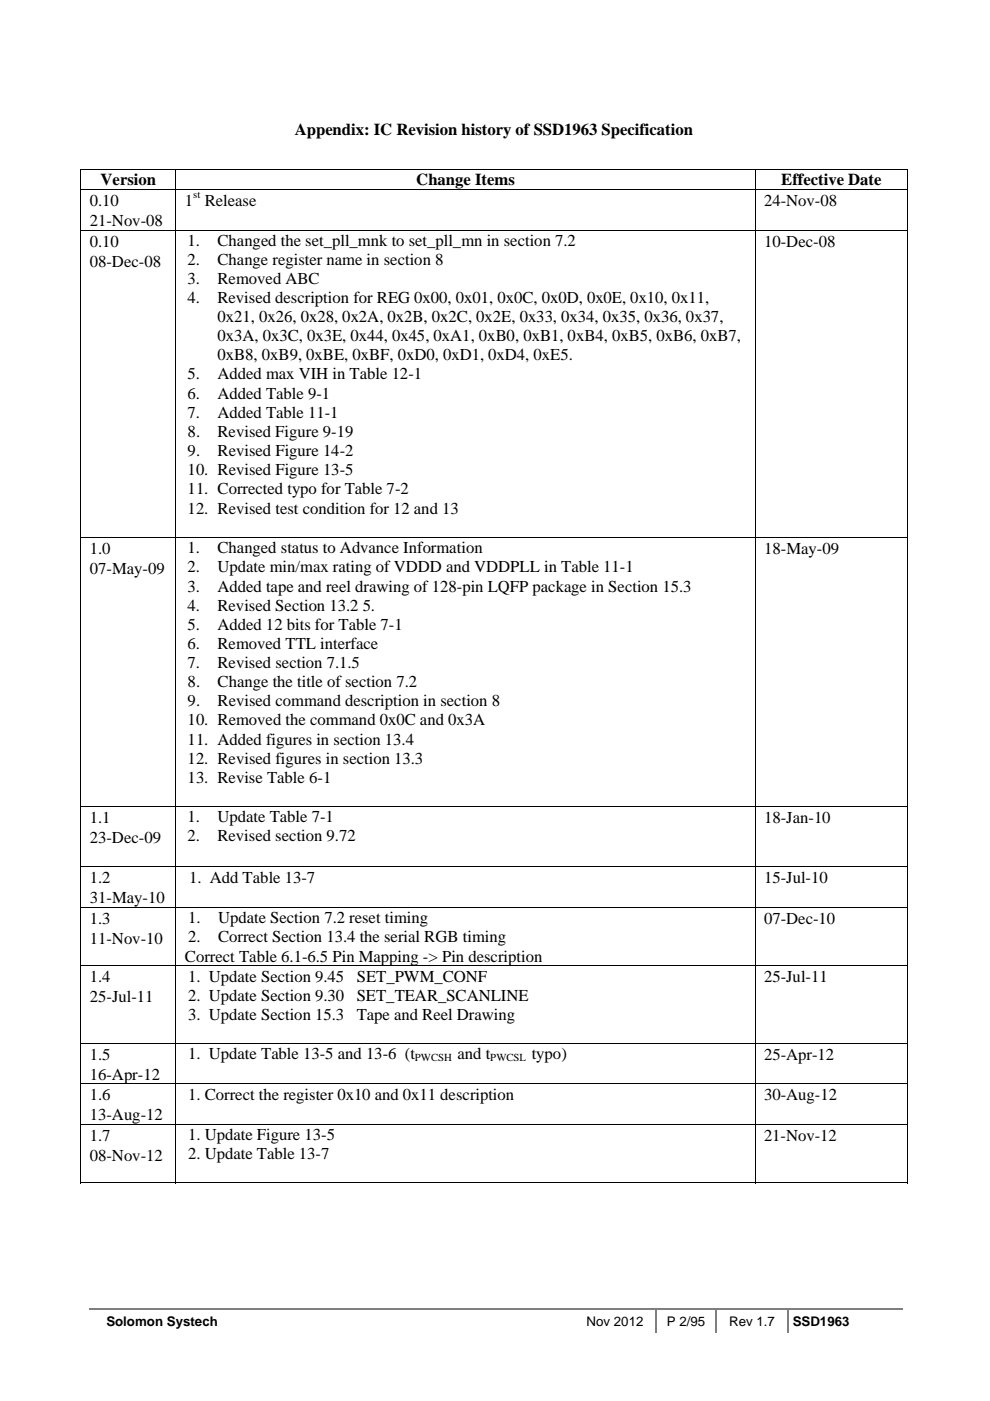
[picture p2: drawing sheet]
<svg xmlns="http://www.w3.org/2000/svg" width="210mm" height="297mm" viewBox="0 0 210 297" stroke-linecap="round" stroke-linejoin="round" font-family="sans-serif">
<defs><g id="words">
<g font-size="3.5">
<text x="62.5" y="28.7">Appendix: IC Revision history of SSD1963 Specification</text>
<text x="21.3" y="39.3">Version</text>
<text x="88.3" y="39.3">Change Items</text>
<text x="165.7" y="39.3">Effective Date</text>
<text x="19" y="43.6">0.10</text>
<text x="19" y="47.9">21-Nov-08</text>
<text x="39.2" y="43.6">1 Release</text>
<text x="162.1" y="43.6">24-Nov-08</text>
<text x="19" y="52.3">0.10</text>
<text x="39.8" y="52.1">1.</text>
<text x="46.1" y="52.1">Changed the set_pll_mnk to set_pll_mn in section 7.2</text>
<text x="162.1" y="52.3">10-Dec-08</text>
<text x="19" y="56.5">08-Dec-08</text>
<text x="39.8" y="56.1">2.</text>
<text x="46.1" y="56.1">Change register name in section 8</text>
<text x="39.8" y="60.2">3.</text>
<text x="39.8" y="64.2">4.</text>
<text x="46.1" y="60.2">Removed ABC</text>
<text x="46.1" y="64.2">Revised description for REG 0x00, 0x01, 0x0C, 0x0D, 0x0E, 0x10, 0x11,</text>
<text x="46.1" y="68.3">0x21, 0x26, 0x28, 0x2A, 0x2B, 0x2C, 0x2E, 0x33, 0x34, 0x35, 0x36, 0x37,</text>
<text x="46.1" y="72.4">0x3A, 0x3C, 0x3E, 0x44, 0x45, 0xA1, 0xB0, 0xB1, 0xB4, 0xB5, 0xB6, 0xB7,</text>
<text x="46.1" y="76.4">0xB8, 0xB9, 0xBE, 0xBF, 0xD0, 0xD1, 0xD4, 0xE5.</text>
<text x="39.8" y="80.5">5.</text>
<text x="46.1" y="80.5">Added max VIH in Table 12-1</text>
<text x="39.8" y="84.5">6.</text>
<text x="39.8" y="88.6">7.</text>
<text x="46.1" y="84.5">Added Table 9-1</text>
<text x="46.1" y="88.6">Added Table 11-1</text>
<text x="39.8" y="92.6">8.</text>
<text x="46.1" y="92.6">Revised Figure 9-19</text>
<text x="39.8" y="96.7">9.</text>
<text x="39.8" y="100.7">10. Revised Figure 13-5</text>
<text x="46.2" y="96.7">Revised Figure 14-2</text>
<text x="39.8" y="104.8">11. Corrected typo for Table 7-2</text>
<text x="39.8" y="108.9">12. Revised test condition for 12 and 13</text>
<text x="19" y="117.5">1.0</text>
<text x="39.8" y="117.3">1.</text>
<text x="46.1" y="117.3">Changed status to Advance Information</text>
<text x="162.1" y="117.5">18-May-09</text>
<text x="19" y="121.8">07-May-09</text>
<text x="39.8" y="121.4">2.</text>
<text x="39.8" y="125.4">3.</text>
<text x="46.1" y="121.4">Update min/max rating of VDDD and VDDPLL in Table 11-1</text>
<text x="46.1" y="125.4">Added tape and reel drawing of 128-pin LQFP package in Section 15.3</text>
<text x="39.8" y="129.5">4.</text>
<text x="46.1" y="129.5">Revised Section 13.2 5.</text>
<text x="39.8" y="133.5">5.</text>
<text x="39.8" y="137.6">6.</text>
<text x="46.1" y="133.5">Added 12 bits for Table 7-1</text>
<text x="46.1" y="137.6">Removed TTL interface</text>
<text x="39.8" y="141.7">7.</text>
<text x="46.1" y="141.7">Revised section 7.1.5</text>
<text x="39.8" y="145.7">8.</text>
<text x="39.8" y="149.8">9.</text>
<text x="46.1" y="145.7">Change the title of section 7.2</text>
<text x="46.2" y="149.8">Revised command description in section 8</text>
<text x="39.8" y="153.8">10. Removed the command 0x0C and 0x3A</text>
<text x="39.8" y="157.9">11. Added figures in section 13.4</text>
<text x="39.8" y="161.9">12. Revised figures in section 13.3</text>
<text x="39.8" y="166">13. Revise Table 6-1</text>
<text x="19" y="174.4">1.1</text>
<text x="19" y="178.7">23-Dec-09</text>
<text x="39.8" y="174.2">1.</text>
<text x="39.8" y="178.3">2.</text>
<text x="46.1" y="174.2">Update Table 7-1</text>
<text x="46.1" y="178.3">Revised section 9.72</text>
<text x="162.1" y="174.4">18-Jan-10</text>
<text x="19" y="187.3">1.2</text>
<text x="19" y="191.5">31-May-10</text>
<text x="40.1" y="187.1">1. Add Table 13-7</text>
<text x="162.1" y="187.3">15-Jul-10</text>
<text x="19" y="196">1.3</text>
<text x="39.9" y="195.8">1.</text>
<text x="46.3" y="195.8">Update Section 7.2 reset timing</text>
<text x="162.1" y="196">07-Dec-10</text>
<text x="19" y="200.2">11-Nov-10</text>
<text x="39.2" y="203.9">Correct Table 6.1-6.5 Pin Mapping -&gt; Pin description</text>
<text x="39.9" y="199.8">2.</text>
<text x="46.3" y="199.8">Correct Section 13.4 the serial RGB timing</text>
<text x="19" y="208.3">1.4</text>
<text x="39.9" y="208.1">1. Update Section 9.45</text>
<text x="75.7" y="208.1">SET_PWM_CONF</text>
<text x="162.1" y="208.3">25-Jul-11</text>
<text x="19" y="212.5">25-Jul-11</text>
<text x="39.9" y="212.2">2. Update Section 9.30</text>
<text x="75.7" y="212.2">SET_TEAR_SCANLINE</text>
<text x="39.9" y="216.2">3. Update Section 15.3</text>
<text x="75.7" y="216.2">Tape and Reel Drawing</text>
<text x="19" y="224.7">1.5</text>
<text x="39.9" y="224.5">1. Update Table 13-5 and 13-6 (t</text>
<text x="97" y="224.5">and t</text>
<text x="112.8" y="224.5">typo)</text>
<text x="162.1" y="224.7">25-Apr-12</text>
<text x="19" y="228.9">16-Apr-12</text>
<text x="19" y="233.3">1.6</text>
<text x="39.9" y="233.1">1. Correct the register 0x10 and 0x11 description</text>
<text x="162.1" y="233.3">30-Aug-12</text>
<text x="19" y="237.6">13-Aug-12</text>
<text x="19" y="242">1.7</text>
<text x="39.9" y="241.8">1. Update Figure 13-5</text>
<text x="39.9" y="245.8">2. Update Table 13-7</text>
<text x="162.1" y="242">21-Nov-12</text>
<text x="19" y="246.2">08-Nov-12</text>
</g>
<g font-size="2.8">
<text x="22.6" y="281.2">Solomon Systech</text>
<text x="124.4" y="281.2">Nov 2012</text>
<text x="141.5" y="281.2">P 2/95</text>
<text x="154.7" y="281.2">Rev 1.7</text>
<text x="168.1" y="281.2">SSD1963</text>
</g>
<g font-size="2.3">
<text x="41" y="42">st</text>
<text x="88" y="225">PWCSH</text>
<text x="104" y="225">PWCSL</text>
</g>
</g></defs>
<path d="M18.9 277.5h120.1" fill="none" stroke="#808080" stroke-width=".34"/>
<path d="M139 277.3h.4v.3h-.4z" fill="#808080"/>
<path d="M139.4 277.5h12.3" fill="none" stroke="#808080" stroke-width=".34"/>
<path d="M151.7 277.3h.4v.3h-.4z" fill="#808080"/>
<path d="M152.1 277.5h14.9" fill="none" stroke="#808080" stroke-width=".34"/>
<path d="M167 277.3h.3v.3h-.3z" fill="#808080"/>
<path d="M139.2 277.6v5.1M151.9 277.6v5.1M167.1 277.6v5.1M167.3 277.5h24.2" fill="none" stroke="#808080" stroke-width=".34"/>
<path d="M17.1 35.8h.1v.2h-.1zM192.4 35.8h.2v.2h-.2zM192.4 250.7h.2v.2h-.2z" fill="#000"/>
<g fill="none" stroke="#000" stroke-width=".21">
<path d="M17.1 35.9h175.5M17.1 36v4M37.3 36v4M160.1 36v4M192.5 36v4M17.1 40.1h175.5M17.1 48.8h175.5M17.1 40.2v8.5M17.1 48.9v65M37.3 40.2v8.5M37.3 48.9v65M160.1 40.2v8.5"/>
<path d="M160.1 48.9v65M192.5 40.2v8.5M192.5 48.9v65M17.1 114h175.5M17.1 114.1v56.7M37.3 114.1v56.7M160.1 114.1v56.7M192.5 114.1v56.7M17.1 170.9h175.5M17.1 171v12.7M37.3 171v12.7M160.1 171v12.7"/>
<path d="M192.5 171v12.7M17.1 183.8h175.5M17.1 192.4h175.5M17.1 183.9v8.5M17.1 192.5v12.2M37.3 183.9v8.5M37.3 192.5v12.2M160.1 183.9v8.5M160.1 192.5v12.2M192.5 183.9v8.5M192.5 192.5v12.2M17.1 204.8h175.5"/>
<path d="M17.1 204.9v16.2M37.3 204.9v16.2M160.1 204.9v16.2M192.5 204.9v16.2M17.1 221.2h175.5M17.1 229.8h175.5M17.1 238.5h175.5M17.1 221.3v8.4M17.1 229.9v8.5M17.1 238.5v12.4M37.3 221.3v8.4M37.3 229.9v8.5"/>
<path d="M37.3 238.5v12.4M160.1 221.3v8.4M160.1 229.9v8.5M160.1 238.5v12.4M192.5 221.3v8.4M192.5 229.9v8.5M192.5 238.5v12.4M17.1 250.8h20.1M37.4 250.8h122.7M160.2 250.8h32.2"/>
</g>
<use href="#words"/>
</svg>
